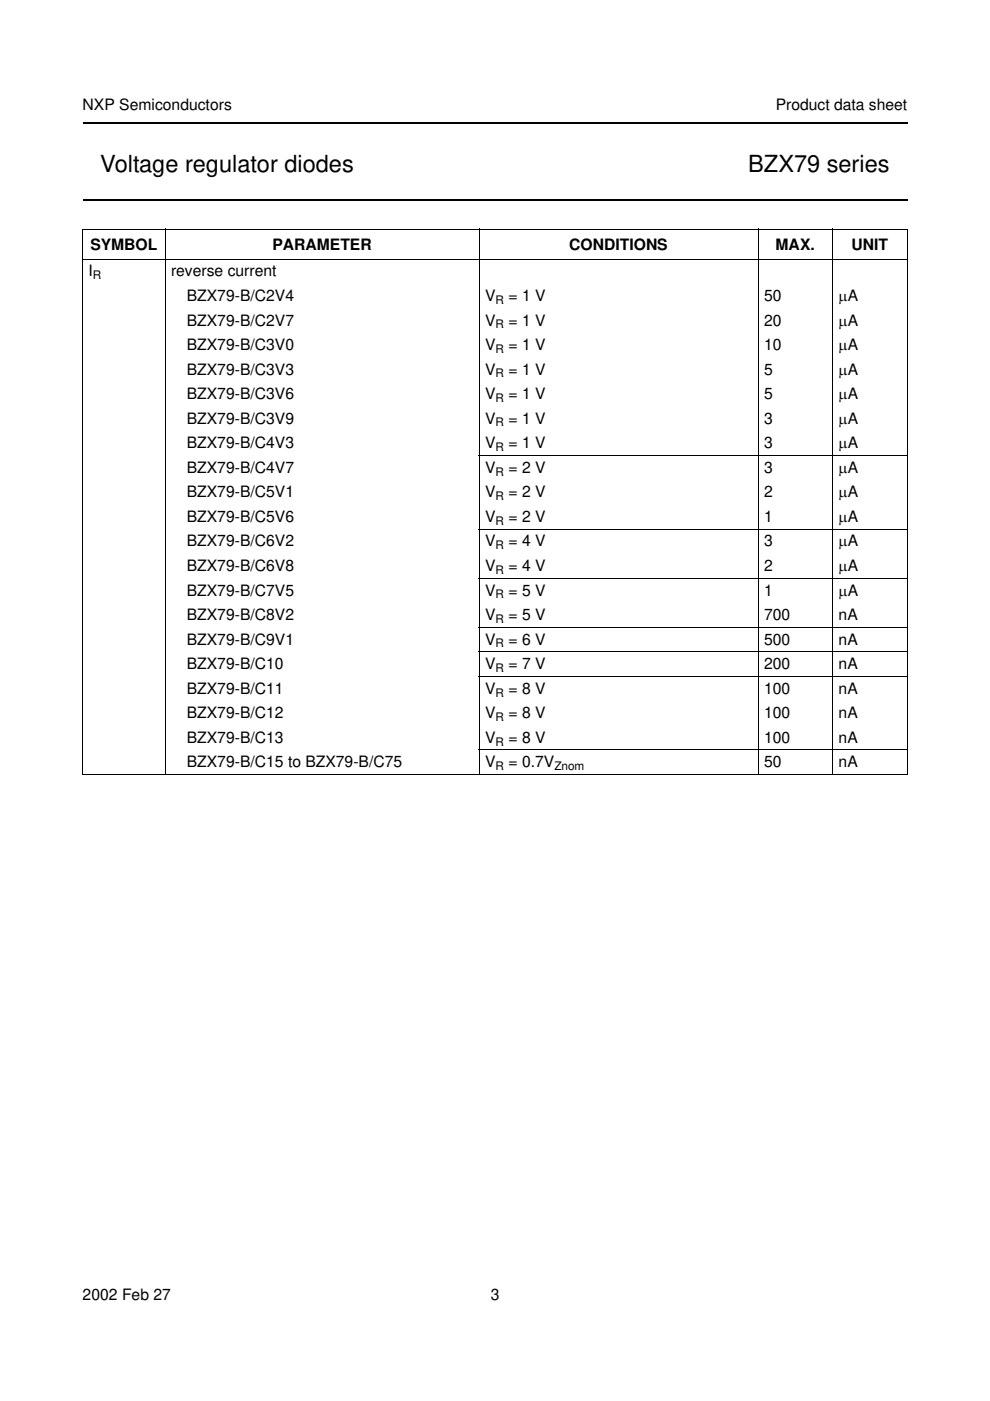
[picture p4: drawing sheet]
<svg xmlns="http://www.w3.org/2000/svg" width="210mm" height="297mm" viewBox="0 0 210 297" stroke-linecap="round" stroke-linejoin="round" font-family="sans-serif">
<defs><g id="words">
<g font-size="5">
<text x="21.3" y="36.4">Voltage regulator diodes</text>
<text x="158.6" y="36.4">BZX79 series</text>
</g>
<g font-size="3.3">
<text x="17.5" y="23.3">NXP Semiconductors</text>
<text x="164.5" y="23.3">Product data sheet</text>
<text x="19.2" y="52.9">SYMBOL</text>
<text x="57.8" y="52.9">PARAMETER</text>
<text x="120.7" y="52.9">CONDITIONS</text>
<text x="164.4" y="52.9">MAX.</text>
<text x="180.6" y="52.9">UNIT</text>
<text x="18.8" y="58.6">I</text>
<text x="36.3" y="58.6">reverse current</text>
<text x="39.6" y="63.8">BZX79-B/C2V4</text>
<text x="102.9" y="63.8">V</text>
<text x="107.8" y="63.8">= 1 V</text>
<text x="162" y="63.8">50</text>
<text x="177.8" y="63.8">μA</text>
<text x="39.6" y="69">BZX79-B/C2V7</text>
<text x="102.9" y="69">V</text>
<text x="107.8" y="69">= 1 V</text>
<text x="162" y="69">20</text>
<text x="177.8" y="69">μA</text>
<text x="39.6" y="74.2">BZX79-B/C3V0</text>
<text x="102.9" y="74.2">V</text>
<text x="107.8" y="74.2">= 1 V</text>
<text x="162" y="74.2">10</text>
<text x="177.8" y="74.2">μA</text>
<text x="39.6" y="79.4">BZX79-B/C3V3</text>
<text x="102.9" y="79.4">V</text>
<text x="107.8" y="79.4">= 1 V</text>
<text x="162" y="79.4">5</text>
<text x="177.8" y="79.4">μA</text>
<text x="39.6" y="89.8">BZX79-B/C3V9</text>
<text x="39.6" y="84.6">BZX79-B/C3V6</text>
<text x="102.9" y="89.8">V</text>
<text x="102.9" y="84.6">V</text>
<text x="107.8" y="89.8">= 1 V</text>
<text x="107.8" y="84.6">= 1 V</text>
<text x="162" y="89.8">3</text>
<text x="162" y="84.6">5</text>
<text x="177.8" y="89.8">μA</text>
<text x="177.8" y="84.6">μA</text>
<text x="39.6" y="95">BZX79-B/C4V3</text>
<text x="102.9" y="95">V</text>
<text x="107.8" y="95">= 1 V</text>
<text x="162" y="95">3</text>
<text x="177.8" y="95">μA</text>
<text x="39.6" y="100.2">BZX79-B/C4V7</text>
<text x="102.9" y="100.2">V</text>
<text x="107.8" y="100.2">= 2 V</text>
<text x="162" y="100.2">3</text>
<text x="177.8" y="100.2">μA</text>
<text x="39.6" y="105.5">BZX79-B/C5V1</text>
<text x="102.9" y="105.5">V</text>
<text x="107.8" y="105.5">= 2 V</text>
<text x="162" y="105.5">2</text>
<text x="177.8" y="105.5">μA</text>
<text x="39.6" y="110.6">BZX79-B/C5V6</text>
<text x="102.9" y="110.6">V</text>
<text x="107.8" y="110.6">= 2 V</text>
<text x="162" y="110.6">1</text>
<text x="177.8" y="110.6">μA</text>
<text x="39.6" y="115.8">BZX79-B/C6V2</text>
<text x="102.9" y="115.8">V</text>
<text x="107.8" y="115.8">= 4 V</text>
<text x="162" y="115.8">3</text>
<text x="177.8" y="115.8">μA</text>
<text x="39.6" y="121.1">BZX79-B/C6V8</text>
<text x="102.9" y="121.1">V</text>
<text x="107.8" y="121.1">= 4 V</text>
<text x="162" y="121.1">2</text>
<text x="177.8" y="121.1">μA</text>
<text x="39.6" y="131.5">BZX79-B/C8V2</text>
<text x="39.6" y="126.3">BZX79-B/C7V5</text>
<text x="102.9" y="131.5">V</text>
<text x="102.9" y="126.3">V</text>
<text x="107.8" y="131.5">= 5 V</text>
<text x="107.8" y="126.3">= 5 V</text>
<text x="162" y="131.5">700</text>
<text x="162" y="126.3">1</text>
<text x="177.8" y="131.5">nA</text>
<text x="177.8" y="126.3">μA</text>
<text x="39.6" y="136.7">BZX79-B/C9V1</text>
<text x="102.9" y="136.7">V</text>
<text x="107.8" y="136.7">= 6 V</text>
<text x="162" y="136.7">500</text>
<text x="177.8" y="136.7">nA</text>
<text x="39.6" y="141.9">BZX79-B/C10</text>
<text x="102.9" y="141.9">V</text>
<text x="107.8" y="141.9">= 7 V</text>
<text x="162" y="141.9">200</text>
<text x="177.8" y="141.9">nA</text>
<text x="39.6" y="147.1">BZX79-B/C11</text>
<text x="102.9" y="147.1">V</text>
<text x="107.8" y="147.1">= 8 V</text>
<text x="162" y="147.1">100</text>
<text x="177.8" y="147.1">nA</text>
<text x="39.6" y="152.3">BZX79-B/C12</text>
<text x="102.9" y="152.3">V</text>
<text x="107.8" y="152.3">= 8 V</text>
<text x="162" y="152.3">100</text>
<text x="177.8" y="152.3">nA</text>
<text x="39.6" y="157.5">BZX79-B/C13</text>
<text x="102.9" y="157.5">V</text>
<text x="107.8" y="157.5">= 8 V</text>
<text x="162" y="157.5">100</text>
<text x="177.8" y="157.5">nA</text>
<text x="39.6" y="162.7">BZX79-B/C15 to BZX79-B/C75</text>
<text x="102.9" y="162.7">V</text>
<text x="107.8" y="162.7">= 0.7V</text>
<text x="162" y="162.7">50</text>
<text x="177.8" y="162.7">nA</text>
<text x="17.5" y="275.6">2002 Feb 27</text>
<text x="104" y="275.6">3</text>
</g>
<g font-size="2.5">
<text x="19.7" y="59.2">R</text>
<text x="105.1" y="64.4">R</text>
<text x="105.1" y="69.6">R</text>
<text x="105.1" y="74.8">R</text>
<text x="105.1" y="80">R</text>
<text x="105.1" y="85.2">R</text>
<text x="105.1" y="95.6">R</text>
<text x="105.1" y="90.4">R</text>
<text x="105.1" y="100.8">R</text>
<text x="105.1" y="106">R</text>
<text x="105.1" y="111.3">R</text>
<text x="105.1" y="116.5">R</text>
<text x="105.1" y="121.6">R</text>
<text x="105.1" y="126.9">R</text>
<text x="105.1" y="132.1">R</text>
<text x="105.1" y="137.3">R</text>
<text x="105.1" y="142.5">R</text>
<text x="105.1" y="147.7">R</text>
<text x="105.1" y="152.9">R</text>
<text x="105.1" y="158.1">R</text>
<text x="105.1" y="163.3">R</text>
<text x="117.5" y="163.3">Znom</text>
</g>
</g></defs>
<path d="M17.5 26.1h174.9M17.5 42.4h174.9" fill="none" stroke="#000" stroke-width=".42"/>
<g fill="none" stroke="#000" stroke-width=".21">
<path d="M17.4 48.6h175.1M17.4 54.9h175.1M17.5 48.7v115.4M35 48.5v115.8M101.6 48.5v115.8M160.7 48.5v115.8M176.6 48.5v115.8M192.4 48.7v115.4M101.5 96.6h91M101.5 112.2h91M101.5 122.6h91M101.5 133h91"/>
<path d="M101.5 138.2h91M101.5 143.4h91M101.5 159h91M17.4 164.2h175.1"/>
</g>
<use href="#words"/>
</svg>
